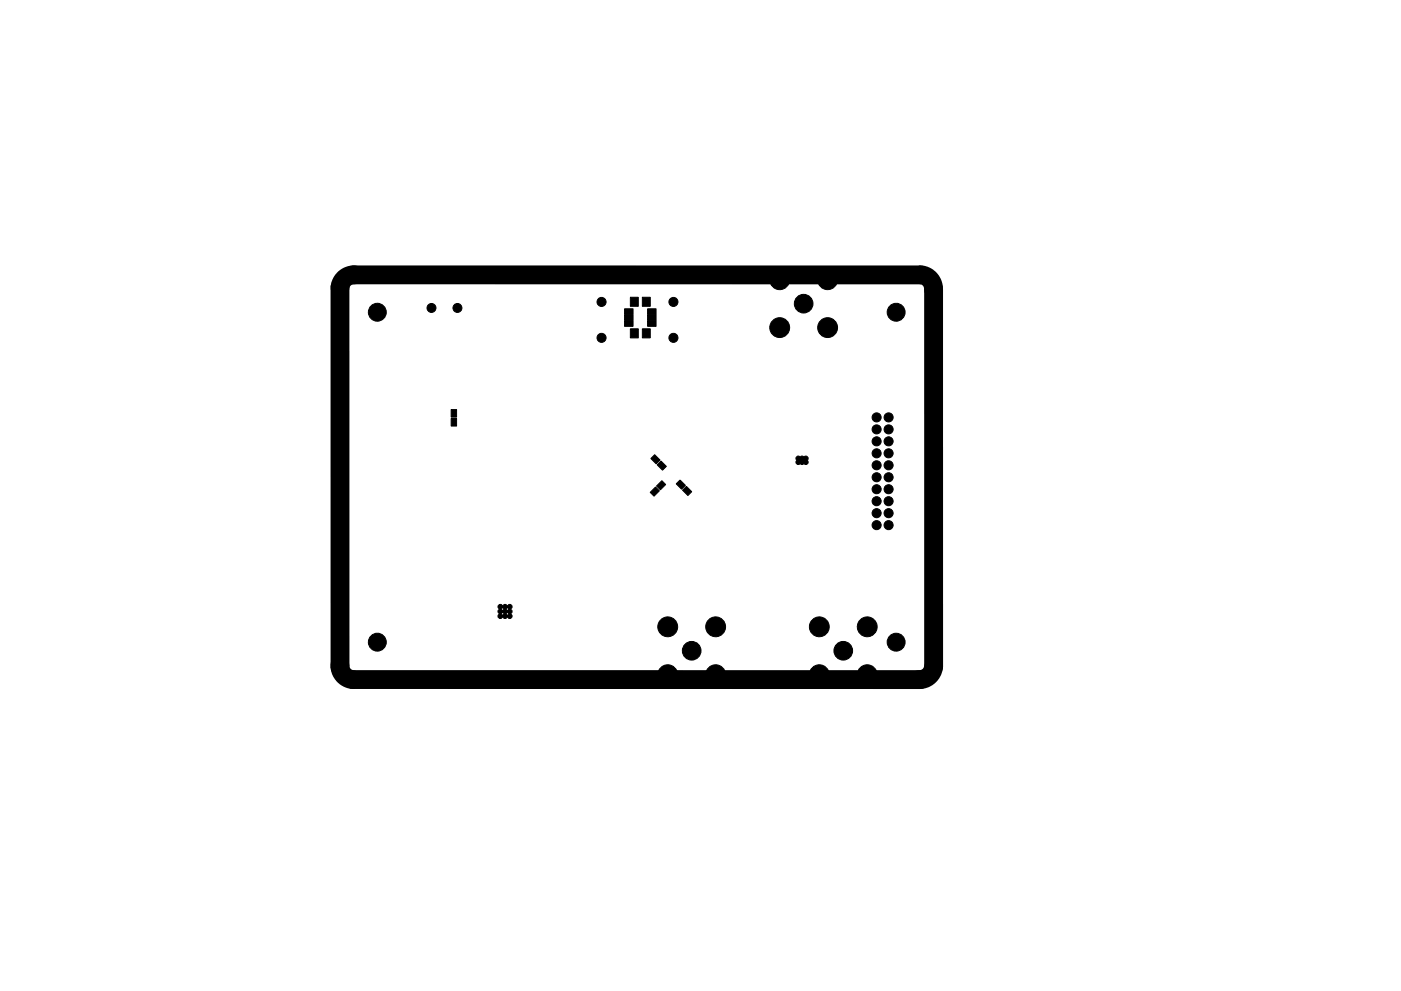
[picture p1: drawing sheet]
<svg xmlns="http://www.w3.org/2000/svg" width="297mm" height="210mm" viewBox="0 0 297 210" stroke-linecap="round" stroke-linejoin="round" font-family="sans-serif">
<path d="M74.9 58.3h120.2M75.2 58.3a2.98 2.98 0 0 0-3.1 2.7M195.3 58.3a2.98 2.98 0 0 1 2.6 3.1M72.1 61v80.5M197.9 61.3l.1 80.2M72.1 141.1a2.98 2.98 0 0 0 2.6 3.1M74.8 144.2h120.3M197.9 141.5a2.98 2.98 0 0 1-3.1 2.7" fill="none" stroke="#000" stroke-width="4"/>
<g fill="#000" stroke="#000" stroke-width=".21">
<path d="M132.4 68.1h1.8v1.1h-1.8zM132.4 66.8h1.8v1.2h-1.8zM132.4 65.5h1.8v1.2h-1.8zM133.6 63.1h1.7v1.9h-1.7zM133.6 69.8h1.7v1.9h-1.7zM136.2 63.1h1.7v1.9h-1.7zM136.2 69.8h1.7v1.9h-1.7zM137.3 65.5h1.8v1.2h-1.8zM137.3 66.8h1.8v1.2h-1.8zM137.3 68.1h1.8v1.1h-1.8zM95.7 86.9h1.1v1.6h-1.1zM95.7 88.8h1.1v1.6h-1.1z"/>
<path d="M138 97.3l.8-.8 1.1 1.1-.8 .8zM140.2 97.8l1.1 1.1-.8 .9-1.2-1.2zM137.9 104.5l1.1-1.2 .8 .8-1.1 1.2zM139.2 103.1l1.1-1.1 .8 .8-1.1 1.1zM144.2 101.8l1.1 1.2-.8 .8-1.1-1.1zM144.7 104l.8-.8 1.2 1.1-.9 .8z"/>
<circle cx="165.3" cy="59.3" r="2.1"/>
<circle cx="175.5" cy="59.3" r="2.1"/>
<circle cx="80" cy="66.2" r="1.9"/>
<circle cx="91.5" cy="65.3" r=".95"/>
<circle cx="97" cy="65.3" r=".95"/>
<circle cx="127.5" cy="71.7" r=".96"/>
<circle cx="127.5" cy="64.1" r=".96"/>
<circle cx="142.8" cy="71.7" r=".96"/>
<circle cx="142.8" cy="64.1" r=".96"/>
<circle cx="165.3" cy="69.5" r="2.1"/>
<circle cx="170.4" cy="64.4" r="1.98"/>
<circle cx="175.5" cy="69.5" r="2.1"/>
<circle cx="190" cy="66.2" r="1.9"/>
<circle cx="169.2" cy="97.3" r=".5"/>
<circle cx="169.2" cy="98.1" r=".5"/>
<circle cx="170.1" cy="97.3" r=".5"/>
<circle cx="170.1" cy="98.1" r=".5"/>
<circle cx="170.8" cy="97.3" r=".5"/>
<circle cx="170.8" cy="98.1" r=".5"/>
<circle cx="185.9" cy="88.6" r=".96"/>
<circle cx="185.9" cy="93.6" r=".96"/>
<circle cx="185.9" cy="98.7" r=".96"/>
<circle cx="185.9" cy="91.1" r=".96"/>
<circle cx="185.9" cy="96.2" r=".96"/>
<circle cx="188.4" cy="98.7" r=".96"/>
<circle cx="188.4" cy="88.6" r=".96"/>
<circle cx="188.4" cy="93.6" r=".96"/>
<circle cx="188.4" cy="91.1" r=".96"/>
<circle cx="188.4" cy="96.2" r=".96"/>
<circle cx="185.9" cy="103.8" r=".96"/>
<circle cx="185.9" cy="108.9" r=".96"/>
<circle cx="185.9" cy="101.3" r=".96"/>
<circle cx="185.9" cy="111.4" r=".96"/>
<circle cx="185.9" cy="106.3" r=".96"/>
<circle cx="188.4" cy="103.8" r=".96"/>
<circle cx="188.4" cy="111.4" r=".96"/>
<circle cx="188.4" cy="108.9" r=".96"/>
<circle cx="188.4" cy="106.3" r=".96"/>
<circle cx="188.4" cy="101.3" r=".96"/>
<circle cx="80" cy="136.2" r="1.9"/>
<circle cx="106.1" cy="128.7" r=".5"/>
<circle cx="106.1" cy="130.7" r=".5"/>
<circle cx="106.1" cy="129.7" r=".5"/>
<circle cx="107.1" cy="128.7" r=".5"/>
<circle cx="107.1" cy="130.7" r=".5"/>
<circle cx="107.1" cy="129.7" r=".5"/>
<circle cx="108.1" cy="128.7" r=".5"/>
<circle cx="108.1" cy="130.7" r=".5"/>
<circle cx="108.1" cy="129.7" r=".5"/>
<circle cx="141.6" cy="133" r="2.1"/>
<circle cx="146.6" cy="138.1" r="1.98"/>
<circle cx="151.7" cy="133" r="2.1"/>
<circle cx="173.7" cy="133" r="2.1"/>
<circle cx="178.8" cy="138.1" r="1.98"/>
<circle cx="183.9" cy="133" r="2.1"/>
<circle cx="190" cy="136.2" r="1.9"/>
<circle cx="141.6" cy="143.1" r="2.1"/>
<circle cx="151.7" cy="143.1" r="2.1"/>
<circle cx="173.7" cy="143.1" r="2.1"/>
<circle cx="183.9" cy="143.1" r="2.1"/>
</g>
</svg>
